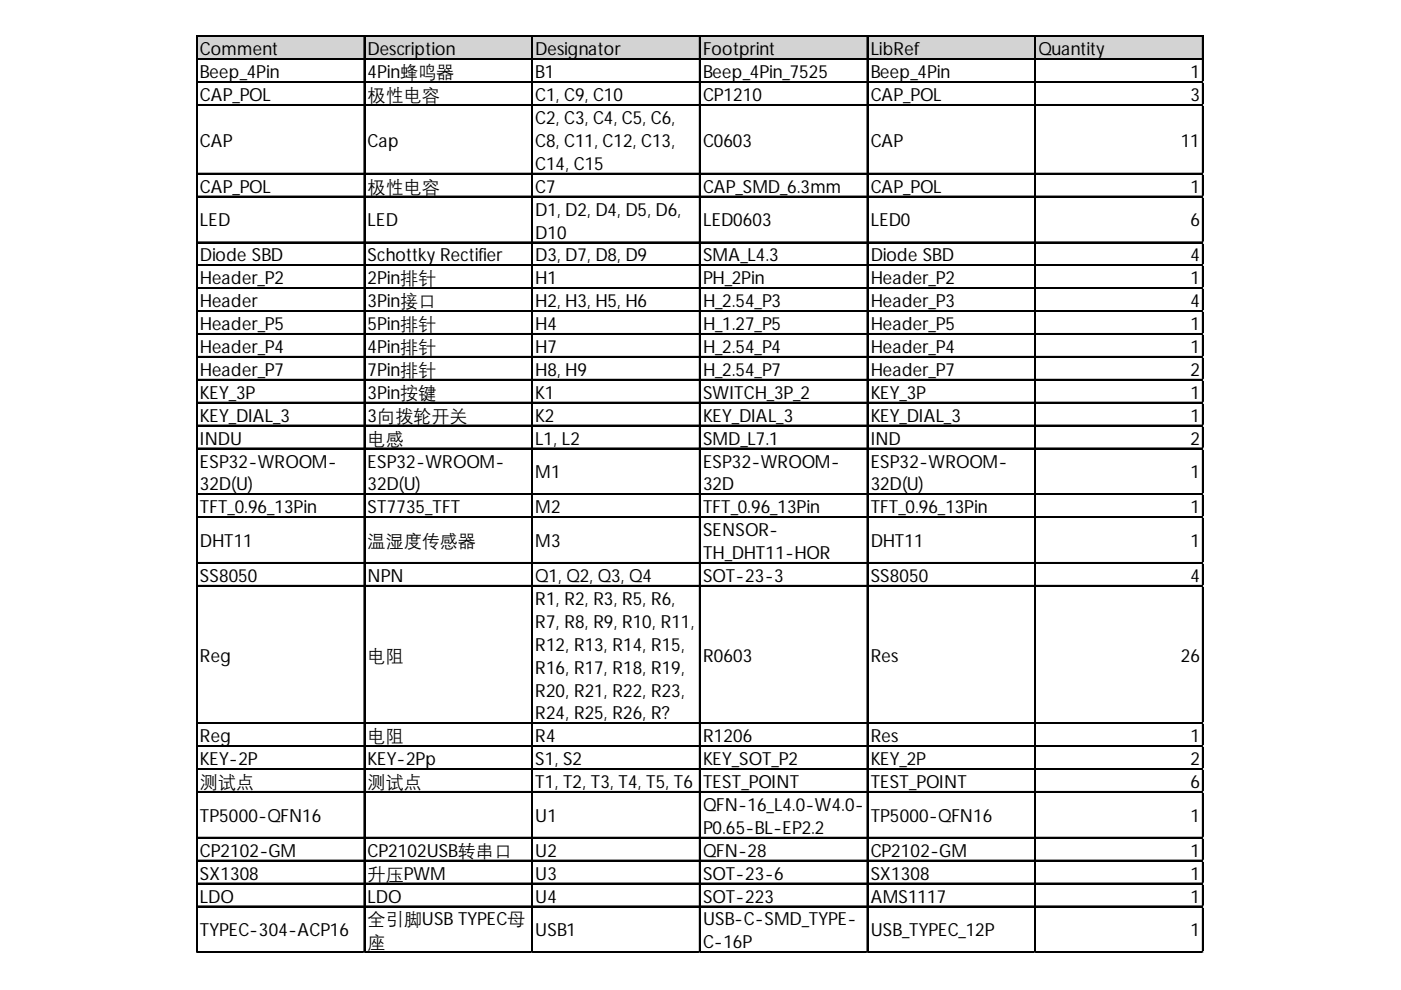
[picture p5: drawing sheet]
<svg xmlns="http://www.w3.org/2000/svg" width="297mm" height="210mm" viewBox="0 0 297 210" stroke-linecap="round" stroke-linejoin="round" font-family="sans-serif">
<defs><g id="words">
<g font-size="3.8">
<text x="42.4" y="11.7">Comment</text>
<text x="77.9" y="11.7">Description</text>
<text x="113.5" y="11.7">Designator</text>
<text x="149.1" y="11.7">Footprint</text>
<text x="184.6" y="11.7">LibRef</text>
<text x="220.2" y="11.7">Quantity</text>
<text x="42.4" y="16.6">Beep_4Pin</text>
<text x="77.9" y="16.6">4Pin蜂鸣器</text>
<text x="113.5" y="16.6">B1</text>
<text x="149.1" y="16.6">Beep_4Pin_7525</text>
<text x="184.6" y="16.6">Beep_4Pin</text>
<text x="252.4" y="16.6">1</text>
<text x="42.4" y="21.4">CAP_POL</text>
<text x="77.9" y="21.4">极性电容</text>
<text x="113.5" y="21.4">C1, C9, C10</text>
<text x="149.1" y="21.4">CP1210</text>
<text x="184.6" y="21.4">CAP_POL</text>
<text x="252.4" y="21.4">3</text>
<text x="113.5" y="26.3">C2, C3, C4, C5, C6,</text>
<text x="42.4" y="31.2">CAP</text>
<text x="77.9" y="31.2">Cap</text>
<text x="113.5" y="31.2">C8, C11, C12, C13,</text>
<text x="149.1" y="31.2">C0603</text>
<text x="184.6" y="31.2">CAP</text>
<text x="250.3" y="31.2">11</text>
<text x="42.4" y="40.9">CAP_POL</text>
<text x="77.9" y="40.9">极性电容</text>
<text x="113.5" y="36">C14, C15</text>
<text x="113.5" y="40.9">C7</text>
<text x="149.1" y="40.9">CAP_SMD_6.3mm</text>
<text x="184.6" y="40.9">CAP_POL</text>
<text x="252.4" y="40.9">1</text>
<text x="113.5" y="45.7">D1, D2, D4, D5, D6,</text>
<text x="42.4" y="48">LED</text>
<text x="77.9" y="48">LED</text>
<text x="113.5" y="50.6">D10</text>
<text x="149.1" y="48">LED0603</text>
<text x="184.6" y="48">LED0</text>
<text x="252.4" y="48">6</text>
<text x="42.4" y="55.4">Diode SBD</text>
<text x="77.9" y="55.4">Schottky Rectifier</text>
<text x="113.5" y="55.4">D3, D7, D8, D9</text>
<text x="149.1" y="55.4">SMA_L4.3</text>
<text x="184.6" y="55.4">Diode SBD</text>
<text x="252.4" y="55.4">4</text>
<text x="42.4" y="60.3">Header_P2</text>
<text x="42.4" y="65.1">Header</text>
<text x="77.9" y="60.3">2Pin排针</text>
<text x="77.9" y="65.1">3Pin接口</text>
<text x="113.5" y="60.3">H1</text>
<text x="113.5" y="65.1">H2, H3, H5, H6</text>
<text x="149.1" y="60.3">PH_2Pin</text>
<text x="149.1" y="65.1">H_2.54_P3</text>
<text x="184.6" y="60.3">Header_P2</text>
<text x="184.6" y="65.1">Header_P3</text>
<text x="252.4" y="60.3">1</text>
<text x="252.4" y="65.1">4</text>
<text x="42.4" y="70">Header_P5</text>
<text x="77.9" y="70">5Pin排针</text>
<text x="113.5" y="70">H4</text>
<text x="149.1" y="70">H_1.27_P5</text>
<text x="184.6" y="70">Header_P5</text>
<text x="252.4" y="70">1</text>
<text x="42.4" y="74.9">Header_P4</text>
<text x="77.9" y="74.9">4Pin排针</text>
<text x="113.5" y="74.9">H7</text>
<text x="149.1" y="74.9">H_2.54_P4</text>
<text x="184.6" y="74.9">Header_P4</text>
<text x="252.4" y="74.9">1</text>
<text x="42.4" y="79.7">Header_P7</text>
<text x="77.9" y="79.7">7Pin排针</text>
<text x="113.5" y="79.7">H8, H9</text>
<text x="149.1" y="79.7">H_2.54_P7</text>
<text x="184.6" y="79.7">Header_P7</text>
<text x="252.4" y="79.7">2</text>
<text x="42.4" y="84.6">KEY_3P</text>
<text x="42.4" y="89.4">KEY_DIAL_3</text>
<text x="77.9" y="84.6">3Pin按键</text>
<text x="77.9" y="89.4">3向拨轮开关</text>
<text x="113.5" y="84.6">K1</text>
<text x="113.5" y="89.4">K2</text>
<text x="149.1" y="84.6">SWITCH_3P_2</text>
<text x="149.1" y="89.4">KEY_DIAL_3</text>
<text x="184.6" y="84.6">KEY_3P</text>
<text x="184.6" y="89.4">KEY_DIAL_3</text>
<text x="252.4" y="84.6">1</text>
<text x="252.4" y="89.4">1</text>
<text x="42.4" y="94.3">INDU</text>
<text x="77.9" y="94.3">电感</text>
<text x="113.5" y="94.3">L1, L2</text>
<text x="149.1" y="94.3">SMD_L7.1</text>
<text x="184.6" y="94.3">IND</text>
<text x="252.4" y="94.3">2</text>
<text x="42.4" y="99.1">ESP32-WROOM-</text>
<text x="77.9" y="99.1">ESP32-WROOM-</text>
<text x="113.5" y="101.4">M1</text>
<text x="149.1" y="99.1">ESP32-WROOM-</text>
<text x="184.6" y="99.1">ESP32-WROOM-</text>
<text x="252.4" y="101.4">1</text>
<text x="42.4" y="104">32D(U)</text>
<text x="77.9" y="104">32D(U)</text>
<text x="149.1" y="104">32D</text>
<text x="184.6" y="104">32D(U)</text>
<text x="42.4" y="108.8">TFT_0.96_13Pin</text>
<text x="77.9" y="108.8">ST7735_TFT</text>
<text x="113.5" y="108.8">M2</text>
<text x="149.1" y="108.8">TFT_0.96_13Pin</text>
<text x="149.1" y="113.7">SENSOR-</text>
<text x="184.6" y="108.8">TFT_0.96_13Pin</text>
<text x="252.4" y="108.8">1</text>
<text x="42.4" y="116">DHT11</text>
<text x="77.9" y="116">温湿度传感器</text>
<text x="113.5" y="116">M3</text>
<text x="149.1" y="118.5">TH_DHT11-HOR</text>
<text x="184.6" y="116">DHT11</text>
<text x="252.4" y="116">1</text>
<text x="42.4" y="123.4">SS8050</text>
<text x="77.9" y="123.4">NPN</text>
<text x="113.5" y="123.4">Q1, Q2, Q3, Q4</text>
<text x="149.1" y="123.4">SOT-23-3</text>
<text x="184.6" y="123.4">SS8050</text>
<text x="252.4" y="123.4">4</text>
<text x="113.5" y="128.3">R1, R2, R3, R5, R6,</text>
<text x="113.5" y="133.1">R7, R8, R9, R10, R11,</text>
<text x="113.5" y="138">R12, R13, R14, R15,</text>
<text x="42.4" y="140.3">Reg</text>
<text x="77.9" y="140.3">电阻</text>
<text x="113.5" y="142.8">R16, R17, R18, R19,</text>
<text x="149.1" y="140.3">R0603</text>
<text x="184.6" y="140.3">Res</text>
<text x="250.3" y="140.3">26</text>
<text x="113.5" y="147.7">R20, R21, R22, R23,</text>
<text x="113.5" y="152.5">R24, R25, R26, R?</text>
<text x="42.4" y="157.4">Reg</text>
<text x="77.9" y="157.4">电阻</text>
<text x="113.5" y="157.4">R4</text>
<text x="149.1" y="157.4">R1206</text>
<text x="184.6" y="157.4">Res</text>
<text x="252.4" y="157.4">1</text>
<text x="42.4" y="162.2">KEY-2P</text>
<text x="42.4" y="167.1">测试点</text>
<text x="77.9" y="162.2">KEY-2Pp</text>
<text x="77.9" y="167.1">测试点</text>
<text x="113.5" y="162.2">S1, S2</text>
<text x="113.5" y="167.1">T1, T2, T3, T4, T5, T6</text>
<text x="149.1" y="162.2">KEY_SOT_P2</text>
<text x="149.1" y="167.1">TEST_POINT</text>
<text x="184.6" y="162.2">KEY_2P</text>
<text x="184.6" y="167.1">TEST_POINT</text>
<text x="252.4" y="162.2">2</text>
<text x="252.4" y="167.1">6</text>
<text x="149.1" y="172">QFN-16_L4.0-W4.0-</text>
<text x="42.4" y="174.2">TP5000-QFN16</text>
<text x="113.5" y="174.2">U1</text>
<text x="149.1" y="176.8">P0.65-BL-EP2.2</text>
<text x="184.6" y="174.2">TP5000-QFN16</text>
<text x="252.4" y="174.2">1</text>
<text x="42.4" y="181.7">CP2102-GM</text>
<text x="77.9" y="181.7">CP2102USB转串口</text>
<text x="113.5" y="181.7">U2</text>
<text x="149.1" y="181.7">QFN-28</text>
<text x="184.6" y="181.7">CP2102-GM</text>
<text x="252.4" y="181.7">1</text>
<text x="42.4" y="186.5">SX1308</text>
<text x="42.4" y="191.4">LDO</text>
<text x="77.9" y="186.5">升压PWM</text>
<text x="77.9" y="191.4">LDO</text>
<text x="113.5" y="186.5">U3</text>
<text x="113.5" y="191.4">U4</text>
<text x="149.1" y="186.5">SOT-23-6</text>
<text x="149.1" y="191.4">SOT-223</text>
<text x="184.6" y="186.5">SX1308</text>
<text x="184.6" y="191.4">AMS1117</text>
<text x="252.4" y="186.5">1</text>
<text x="252.4" y="191.4">1</text>
<text x="77.9" y="196.2">全引脚USB TYPEC母</text>
<text x="149.1" y="196.2">USB-C-SMD_TYPE-</text>
<text x="42.4" y="198.5">TYPEC-304-ACP16</text>
<text x="77.9" y="201.1">座</text>
<text x="113.5" y="198.5">USB1</text>
<text x="149.1" y="201.1">C-16P</text>
<text x="184.6" y="198.5">USB_TYPEC_12P</text>
<text x="252.4" y="198.5">1</text>
</g>
</g></defs>
<path d="M41.8 7.8h213.4v4.9h-213.4z" fill="#d3d3d3"/>
<g fill="none" stroke="#000" stroke-width=".26">
<path d="M41.6 7.6v194.4M41.8 7.6v194.4M41.9 7.6h213.3M41.9 7.7h213.3M41.9 12.5h213.3M41.9 12.6h213.3M41.9 17.3h213.3M41.9 17.4h213.3M77.2 7.9v194.1M77.3 7.9v194.1M112.7 7.9v194.1M112.9 7.9v194.1"/>
<path d="M148.3 7.9v194.1M148.4 7.9v194.1M183.8 7.9v194.1M184 7.9v194.1M219.4 7.9v194.1M219.5 7.9v194.1M254.9 7.9v194.1M255.1 7.9v194.1M41.9 22.2h213.3M41.9 22.3h213.3M41.9 36.7h213.3M41.9 36.9h213.3"/>
<path d="M41.9 41.6h213.3M41.9 41.7h213.3M41.9 51.3h213.3M41.9 51.4h213.3M41.9 56.2h213.3M41.9 56.3h213.3M41.9 61h213.3M41.9 61.1h213.3M41.9 65.9h213.3M41.9 66h213.3M41.9 70.7h213.3M41.9 70.9h213.3"/>
<path d="M41.9 75.6h213.3M41.9 75.7h213.3M41.9 80.4h213.3M41.9 80.6h213.3M41.9 85.3h213.3M41.9 85.4h213.3M41.9 90.1h213.3M41.9 90.3h213.3M41.9 95h213.3M41.9 95.1h213.3M41.9 104.7h213.3M41.9 104.8h213.3"/>
<path d="M41.9 109.6h213.3M41.9 109.7h213.3M41.9 119.3h213.3M41.9 119.4h213.3M41.9 124.1h213.3M41.9 124.3h213.3M41.9 153.3h213.3M41.9 153.4h213.3M41.9 158.1h213.3M41.9 158.2h213.3M41.9 163h213.3M41.9 163.1h213.3"/>
<path d="M41.9 167.8h213.3M41.9 168h213.3M41.9 177.5h213.3M41.9 177.7h213.3M41.9 182.4h213.3M41.9 182.5h213.3M41.9 187.2h213.3M41.9 187.4h213.3M41.9 192.1h213.3M41.9 192.2h213.3M41.9 201.8h213.3"/>
</g>
<path d="M41.9 201.9h213.3" fill="none" stroke="#000" stroke-width=".21"/>
<path d="M255.2 17.3h.1" fill="none" stroke="#d4d4d4" stroke-width=".26"/>
<path d="M255.2 17.3v.3z" fill="#d4d4d4"/>
<path d="M255.2 22.2h.1" fill="none" stroke="#d4d4d4" stroke-width=".26"/>
<path d="M255.2 22.2v.2z" fill="#d4d4d4"/>
<path d="M255.2 36.7h.1" fill="none" stroke="#d4d4d4" stroke-width=".26"/>
<path d="M255.2 36.7v.3z" fill="#d4d4d4"/>
<path d="M255.2 41.6h.1" fill="none" stroke="#d4d4d4" stroke-width=".26"/>
<path d="M255.2 41.6v.3z" fill="#d4d4d4"/>
<path d="M255.2 51.3h.1" fill="none" stroke="#d4d4d4" stroke-width=".26"/>
<path d="M255.2 51.3v.3z" fill="#d4d4d4"/>
<path d="M255.2 56.2h.1" fill="none" stroke="#d4d4d4" stroke-width=".26"/>
<path d="M255.2 56.2v.2z" fill="#d4d4d4"/>
<path d="M255.2 61h.1" fill="none" stroke="#d4d4d4" stroke-width=".26"/>
<path d="M255.2 61v.3z" fill="#d4d4d4"/>
<path d="M255.2 65.9h.1" fill="none" stroke="#d4d4d4" stroke-width=".26"/>
<path d="M255.2 65.9v.2z" fill="#d4d4d4"/>
<path d="M255.2 70.7h.1" fill="none" stroke="#d4d4d4" stroke-width=".26"/>
<path d="M255.2 70.7v.3z" fill="#d4d4d4"/>
<path d="M255.2 75.6h.1" fill="none" stroke="#d4d4d4" stroke-width=".26"/>
<path d="M255.2 75.6v.2z" fill="#d4d4d4"/>
<path d="M255.2 80.4h.1" fill="none" stroke="#d4d4d4" stroke-width=".26"/>
<path d="M255.2 80.4v.3z" fill="#d4d4d4"/>
<path d="M255.2 85.3h.1" fill="none" stroke="#d4d4d4" stroke-width=".26"/>
<path d="M255.2 85.3v.2z" fill="#d4d4d4"/>
<path d="M255.2 90.1h.1" fill="none" stroke="#d4d4d4" stroke-width=".26"/>
<path d="M255.2 90.1v.3z" fill="#d4d4d4"/>
<path d="M255.2 95h.1" fill="none" stroke="#d4d4d4" stroke-width=".26"/>
<path d="M255.2 95v.3z" fill="#d4d4d4"/>
<path d="M255.2 104.7h.1" fill="none" stroke="#d4d4d4" stroke-width=".26"/>
<path d="M255.2 104.7v.3z" fill="#d4d4d4"/>
<path d="M255.2 109.6h.1" fill="none" stroke="#d4d4d4" stroke-width=".26"/>
<path d="M255.2 109.6v.2z" fill="#d4d4d4"/>
<path d="M255.2 119.3h.1" fill="none" stroke="#d4d4d4" stroke-width=".26"/>
<path d="M255.2 119.3v.2z" fill="#d4d4d4"/>
<path d="M255.2 124.1h.1" fill="none" stroke="#d4d4d4" stroke-width=".26"/>
<path d="M255.2 124.1v.3z" fill="#d4d4d4"/>
<path d="M255.2 153.3h.1" fill="none" stroke="#d4d4d4" stroke-width=".26"/>
<path d="M255.2 153.3v.2z" fill="#d4d4d4"/>
<path d="M255.2 158.1h.1" fill="none" stroke="#d4d4d4" stroke-width=".26"/>
<path d="M255.2 158.1v.3z" fill="#d4d4d4"/>
<path d="M255.2 163h.1" fill="none" stroke="#d4d4d4" stroke-width=".26"/>
<path d="M255.2 163v.2z" fill="#d4d4d4"/>
<path d="M255.2 167.8h.1" fill="none" stroke="#d4d4d4" stroke-width=".26"/>
<path d="M255.2 167.8v.3z" fill="#d4d4d4"/>
<path d="M255.2 177.5h.1" fill="none" stroke="#d4d4d4" stroke-width=".26"/>
<path d="M255.2 177.5v.3z" fill="#d4d4d4"/>
<path d="M255.2 182.4h.1" fill="none" stroke="#d4d4d4" stroke-width=".26"/>
<path d="M255.2 182.4v.2z" fill="#d4d4d4"/>
<path d="M255.2 187.2h.1" fill="none" stroke="#d4d4d4" stroke-width=".26"/>
<path d="M255.2 187.2v.3z" fill="#d4d4d4"/>
<path d="M255.2 192.1h.1" fill="none" stroke="#d4d4d4" stroke-width=".26"/>
<path d="M255.2 192.1v.3z" fill="#d4d4d4"/>
<path d="M255.2 201.8h.1" fill="none" stroke="#d4d4d4" stroke-width=".26"/>
<path d="M255.2 201.8v.2z" fill="#d4d4d4"/>
<use href="#words"/>
</svg>
